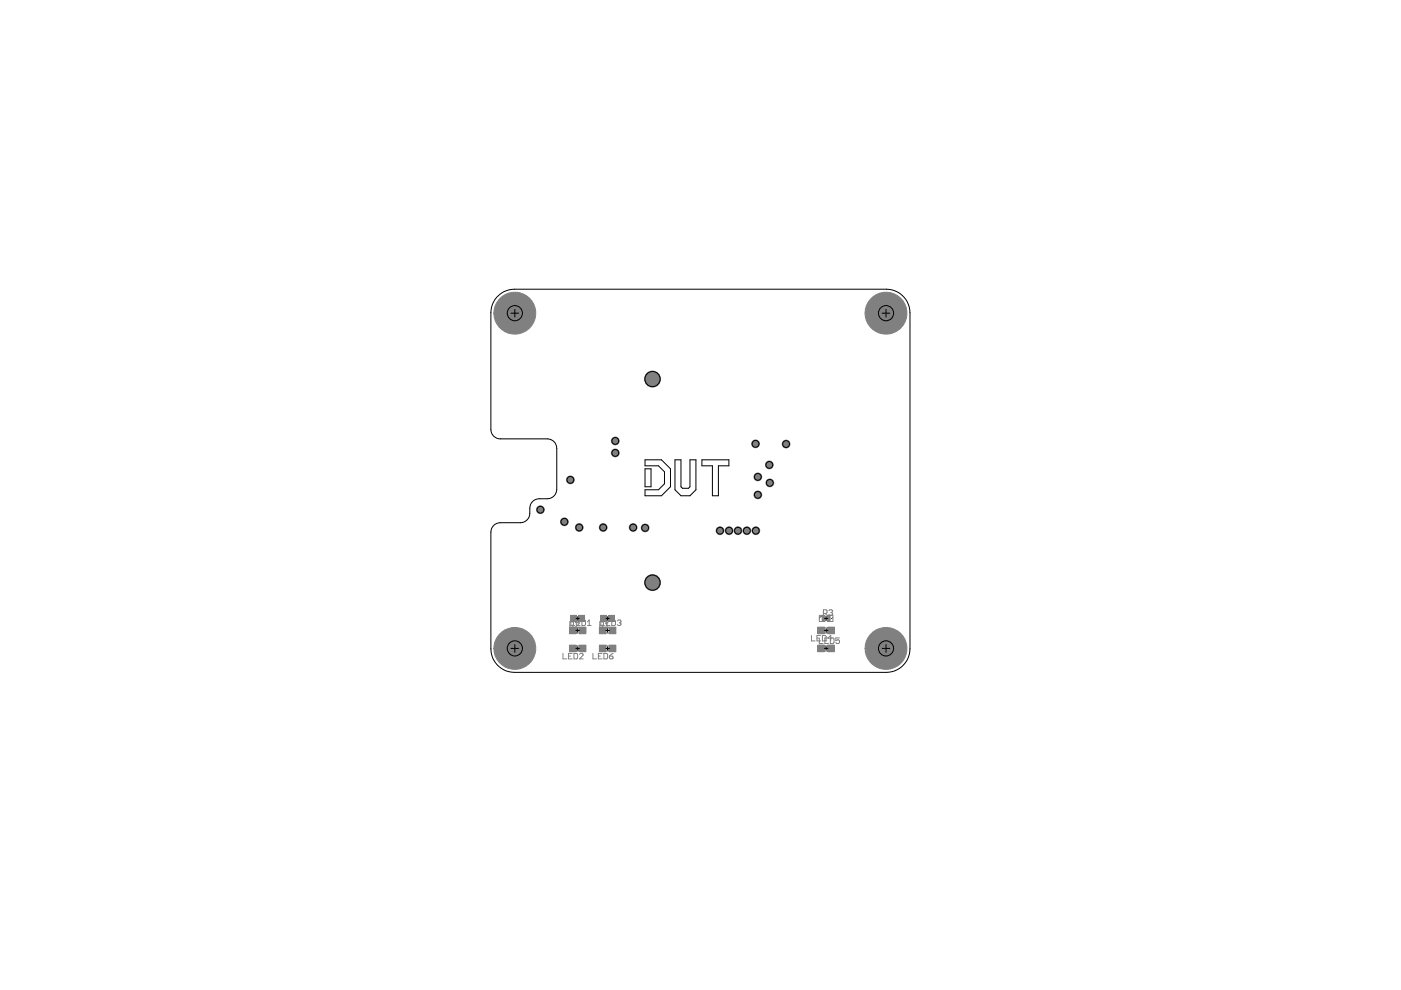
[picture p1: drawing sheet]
<svg xmlns="http://www.w3.org/2000/svg" width="297mm" height="210mm" viewBox="0 0 297 210" stroke-linecap="round" stroke-linejoin="round" font-family="sans-serif">
<g fill="#808080" stroke="#808080" stroke-width=".21">
<path d="M105.8 134.6a4.4 4.4 0 0 1 7.1 .5 4.4 4.4 0 0 1-2.5 6.6 4.4 4.4 0 0 1-5.7-4.2h3.8a.64 .64 0 0 1 1-.5 .64 .64 0 0 1 0 1.1 .64 .64 0 0 1-1-.5l-3.8-.1a4.3 4.3 0 0 1 1.1-2.9z" fill-rule="evenodd"/>
<path d="M184.5 134.6a4.4 4.4 0 0 1 7.1 .5 4.4 4.4 0 0 1-2.5 6.6 4.4 4.4 0 0 1-5.7-4.2h3.8a.64 .64 0 0 1 1-.5 .64 .64 0 0 1 0 1.1 .64 .64 0 0 1-1-.5l-3.8-.1a4.3 4.3 0 0 1 1.1-2.9z" fill-rule="evenodd"/>
<path d="M184.5 63.5a4.4 4.4 0 0 1 7.1 .5 4.4 4.4 0 0 1-2.5 6.7 4.4 4.4 0 0 1-5.7-4.3h3.8a.64 .64 0 0 1 1-.5 .64 .64 0 0 1 0 1.1 .64 .64 0 0 1-1-.5l-3.8-.1a4.3 4.3 0 0 1 1.1-2.9z" fill-rule="evenodd"/>
<path d="M105.8 63.5a4.4 4.4 0 0 1 7.1 .5 4.4 4.4 0 0 1-2.5 6.7 4.4 4.4 0 0 1-5.7-4.3h3.8a.64 .64 0 0 1 1-.5 .64 .64 0 0 1 0 1.1 .64 .64 0 0 1-1-.5l-3.8-.1a4.3 4.3 0 0 1 1.1-2.9z" fill-rule="evenodd"/>
<path d="M105.7 137.5h2.5l.3 .6 .7 .3v2.5a3.4 3.4 0 0 1-3.5-3.4z" fill-rule="evenodd"/>
<path d="M109.2 134.1a3.4 3.4 0 0 1 3.4 3.4h-2.5l-.3-.7-.6-.2z" fill-rule="evenodd"/>
<path d="M108.4 136.9a.99 .99 0 0 1 1.6 0 .99 .99 0 0 1-.6 1.5 .99 .99 0 0 1-1.2-.9h.4a.53 .53 0 0 1 .8-.5 .53 .53 0 0 1 .1 .9 .53 .53 0 0 1-.9-.3v-.1h-.4z" fill-rule="evenodd"/>
<path d="M105.7 66.4h2.5l.3 .7 .7 .2v2.5a3.4 3.4 0 0 1-3.5-3.4z" fill-rule="evenodd"/>
<path d="M109.2 63a3.4 3.4 0 0 1 3.4 3.4h-2.5l-.3-.6-.6-.3z" fill-rule="evenodd"/>
<path d="M108.4 65.8a.99 .99 0 0 1 1.6 0 .99 .99 0 0 1-.6 1.5 .99 .99 0 0 1-1.2-.9h.4a.53 .53 0 0 1 .8-.5 .53 .53 0 0 1 .1 .9 .53 .53 0 0 1-.9-.2v-.2h-.4z" fill-rule="evenodd"/>
<path d="M184.4 137.5h2.5l.3 .6 .7 .3v2.5a3.4 3.4 0 0 1-3.5-3.4z" fill-rule="evenodd"/>
<path d="M187.9 134.1a3.4 3.4 0 0 1 3.4 3.4h-2.5l-.3-.7-.6-.2z" fill-rule="evenodd"/>
<path d="M187.1 136.9a.99 .99 0 0 1 1.6 0 .99 .99 0 0 1-.6 1.5 .99 .99 0 0 1-1.2-.9h.4a.53 .53 0 0 1 .8-.5 .53 .53 0 0 1 .1 .9 .53 .53 0 0 1-.9-.3v-.1h-.4z" fill-rule="evenodd"/>
<path d="M184.4 66.4h2.5l.3 .7 .7 .2v2.5a3.4 3.4 0 0 1-3.5-3.4z" fill-rule="evenodd"/>
<path d="M187.9 63a3.4 3.4 0 0 1 3.4 3.4h-2.5l-.3-.6-.6-.3z" fill-rule="evenodd"/>
<path d="M187.1 65.8a.99 .99 0 0 1 1.6 0 .99 .99 0 0 1-.6 1.5 .99 .99 0 0 1-1.2-.9h.4a.53 .53 0 0 1 .8-.5 .53 .53 0 0 1 .1 .9 .53 .53 0 0 1-.9-.2v-.2h-.4z" fill-rule="evenodd"/>
<circle cx="114.6" cy="108.1" r=".83"/>
<circle cx="119.7" cy="110.6" r=".83"/>
<circle cx="134.2" cy="111.8" r=".83"/>
<circle cx="136.8" cy="111.9" r=".83"/>
<circle cx="130.5" cy="96" r=".83"/>
<circle cx="130.5" cy="93.5" r=".83"/>
<circle cx="152.7" cy="112.5" r=".83"/>
<circle cx="154.6" cy="112.5" r=".83"/>
<circle cx="156.5" cy="112.5" r=".83"/>
<circle cx="158.3" cy="112.5" r=".83"/>
<circle cx="160.3" cy="112.5" r=".83"/>
<circle cx="160.7" cy="104.9" r=".83"/>
<circle cx="163.2" cy="102.4" r=".83"/>
<circle cx="160.7" cy="101.1" r=".83"/>
<circle cx="163.1" cy="98.6" r=".83"/>
<circle cx="166.7" cy="94.1" r=".83"/>
<circle cx="160.2" cy="94.1" r=".83"/>
<circle cx="138.3" cy="123.5" r="1.69"/>
<circle cx="138.3" cy="80.4" r="1.69"/>
<circle cx="120.9" cy="101.7" r=".83"/>
<circle cx="127.9" cy="111.8" r=".83"/>
<circle cx="122.8" cy="111.8" r=".83"/>
<circle cx="109.2" cy="137.5" r="1.69"/>
<circle cx="109.2" cy="66.4" r="1.69"/>
<circle cx="187.9" cy="137.5" r="1.69"/>
<circle cx="187.9" cy="66.4" r="1.69"/>
<circle cx="122.2" cy="133.3" r=".13"/>
<circle cx="122.8" cy="137.9" r=".13"/>
<circle cx="128.5" cy="133.3" r=".13"/>
<circle cx="175.4" cy="134.1" r=".13"/>
<circle cx="174.9" cy="137.1" r=".13"/>
<circle cx="129.1" cy="137.9" r=".13"/>
</g>
<g fill="#808080" stroke="#808080" stroke-width=".21">
<path d="M120.7 133h1.4v1.4h-1.4z"/>
<path d="M122.8 133h1.4v1.4h-1.4z"/>
<path d="M122.8 136.8h1.4v1.4h-1.4z"/>
<path d="M120.7 136.8h1.4v1.4h-1.4z"/>
<path d="M127.1 133h1.4v1.4h-1.4z"/>
<path d="M129.2 133h1.4v1.4h-1.4z"/>
<path d="M175.5 133h1.4v1.4h-1.4z"/>
<path d="M173.4 133h1.4v1.4h-1.4z"/>
<path d="M173.4 136.8h1.4v1.4h-1.4z"/>
<path d="M175.5 136.8h1.4v1.4h-1.4z"/>
<path d="M129.1 130.5h1.2v1.3h-1.2z"/>
<path d="M127.4 130.5h1.2v1.3h-1.2z"/>
<path d="M122.7 130.5h1.2v1.3h-1.2z"/>
<path d="M121 130.5h1.2v1.3h-1.2z"/>
<path d="M173.7 130.5h1.2v1.3h-1.2z"/>
<path d="M175.4 130.5h1.2v1.3h-1.2z"/>
<path d="M129.2 136.8h1.4v1.4h-1.4z"/>
<path d="M127.1 136.8h1.4v1.4h-1.4z"/>
<path d="M128 130.7h.4v.9h-.4z"/>
<path d="M129.2 130.7h.5v.9h-.5z"/>
<path d="M121.6 130.7h.5v.9h-.5z"/>
<path d="M122.9 130.7h.4v.9h-.4z"/>
<path d="M175.6 130.7h.4v.9h-.4z"/>
<path d="M174.3 130.7h.4v.9h-.4z"/>
</g>
<g fill="none" stroke="#808080" stroke-width=".21">
<path d="M119.4 138.5v1.2h.7M120.5 139.1h.4M120.8 132.6h.6l.2-.2v-.4l-.2-.2h-.6v1.2M121 131.4v1.2h.8M121.2 132.6l.4 .4M121.3 138.5h-.8v1.2h.8M121.5 133.1h1.9v1.1h-1.9zM121.5 136.9h1.9v1.1h-1.9zM121.7 138.5h.6l.2 .2v.8l-.2 .2h-.6zM122 132l.2-.2h.4l.2 .2v.2l-.8 .8h.8M122 130.8h.9M122 131.5h.9"/>
<path d="M122.2 132h.4M122.3 133.7l.2-.2 .1 .2-.2 .2zM122.3 137.5l.2-.2 .2 .2-.2 .1zM122.9 138.7l.2-.2h.3l.2 .2v.2l-.7 .8h.7M123 131.4h-.8v1.2h.8M123.4 131.4h.6l.1 .3v.7l-.1 .2h-.6zM124.5 132.6h.8M124.5 131.8l.4-.4v1.2M125.7 138.5v1.2h.8M126.9 139.1h.4M127.2 132.6h.6l.2-.2v-.4l-.2-.2h-.6v1.2M127.4 131.4v1.2h.8"/>
<path d="M127.6 132.6l.4 .4M127.7 138.5h-.8v1.2h.8M127.9 133.1h1.9v1.1h-1.9zM127.9 136.9h1.9v1.1h-1.9zM128 138.5h.6l.2 .2v.8l-.2 .2h-.6zM128.4 132.2l.3-.4v1.2M128.4 133h.7M128.4 130.8h.9M128.4 131.5h.9M128.5 132h.4M128.7 133.7l.1-.2 .2 .2-.2 .2zM128.7 137.5l.2-.2 .1 .2-.2 .1z"/>
<path d="M129.2 139.1h.6l.2 .4-.2 .2h-.4l-.2-.2zM129.3 131.4h-.8v1.2h.8M129.7 131.4h.6l.2 .3v.7l-.2 .2h-.6zM130 138.5l-.8 .6M130.9 131.7l.2-.3h.4l.2 .3-.2 .3M131.3 132h.2M131.5 132l.2 .2-.2 .4h-.4l-.2-.2M172 134.7v1.2h.8M173.2 135.3h.4M173.7 135.3v1.1h.8M174 134.7h-.8v1.2h.8M174.2 133.1h1.9v1.1h-1.9z"/>
<path d="M174.2 136.9h1.9v1.1h-1.9zM174.4 134.7h.6l.2 .2v.8l-.2 .2h-.6zM174.6 130.1h.6l.1-.2v-.4l-.1-.2h-.6v1.2M174.7 130.8h.9M174.7 131.5h.9M174.9 135.8h.4M175 130.1l.3 .4M175 137.5l.2-.2 .1 .2-.2 .1zM175 133.7l.2-.2 .1 .1-.1 .2zM175.7 135.3h-.8v1.1h.8M175.7 129.5l.2-.2h.4l.2 .2-.2 .4M176 135.3h.6l.2 .2v.7l-.2 .2h-.6z"/>
<path d="M176.1 129.9h.2M176.3 135.3h-.8l.6-.6v1.2M176.3 129.9l.2 .2-.2 .4h-.4l-.2-.2M178 135.3h-.8v.5l.4-.1 .4 .1v.4l-.2 .2h-.4l-.2-.2"/>
<circle cx="109.2" cy="66.4" r="3.4"/>
<circle cx="109.2" cy="66.4" r="1.69"/>
<circle cx="187.9" cy="66.4" r="3.4"/>
<circle cx="187.9" cy="66.4" r="1.69"/>
<circle cx="109.2" cy="137.5" r="3.4"/>
<circle cx="109.2" cy="137.5" r="1.69"/>
<circle cx="187.9" cy="137.5" r="3.4"/>
<circle cx="187.9" cy="137.5" r="1.69"/>
</g>
<g fill="none" stroke="#000" stroke-width=".21">
<path d="M105.3 63l.5-.4a5 5 0 0 1 3.3-1.3h78.8a5 5 0 0 1 5 5v71.3a5 5 0 0 1-5 5h-78.8a5 5 0 0 1-5-5v-24.8a2.02 2.02 0 0 1 2-2h4.2a2.02 2.02 0 0 0 2-2 2.44 2.44 0 0 1 1.3-2.9l.7-.2a3.9 3.9 0 0 0 2.9-.3l.5-.5 .3-1.1v-8.7a2.02 2.02 0 0 0-2-2.1h-9.9a1.99 1.99 0 0 1-2-1.9v-24.8l.3-1.7zM108.3 66.4h1.7M109.2 65.6v1.6M187 66.4h1.7M187.9 65.6v1.6M136.8 99.4h1.2v3.8h-1.2zM136.8 97.5h3.5l1.9 1.9v3.8l-1.9 1.9h-3.5v-1.3h2.8l1.3-1.2v-2.6l-1.3-1.2h-2.8zM143.1 97.5h1.3v5.7l.3 .3h1.3l.3-.3v-5.7h1.3v6.3l-1.3 1.3h-1.9l-1.3-1.3zM148.8 97.5h5.7v1.3h-2.2v6.3h-1.3v-6.3h-2.2zM108.3 137.5h1.7M109.2 136.7v1.6M122.1 137.5h.8"/>
<path d="M122.1 133.7h.8M122.2 131.1h.6M122.5 130.8v.7M122.5 133.3v.7M122.5 137.1v.8M128.5 137.5h.7M128.5 133.7h.7M128.5 131.1h.7M128.8 130.8v.7M128.8 133.3v.7M128.8 137.1v.8M174.8 137.5h.7"/>
<path d="M174.8 133.7h.7M174.8 131.1h.7M175.2 130.8v.7M175.2 133.3v.7M175.2 137.1v.8M187 137.5h1.7M187.9 136.7v1.6"/>
<circle cx="109.2" cy="66.4" r="1.61"/>
<circle cx="187.9" cy="66.4" r="1.61"/>
<circle cx="130.5" cy="93.5" r=".72"/>
<circle cx="130.5" cy="96" r=".72"/>
<circle cx="138.3" cy="80.4" r="1.61"/>
<circle cx="160.2" cy="94.1" r=".72"/>
<circle cx="163.1" cy="98.6" r=".72"/>
<circle cx="166.7" cy="94.1" r=".72"/>
<circle cx="114.6" cy="108.1" r=".72"/>
<circle cx="119.7" cy="110.6" r=".72"/>
<circle cx="120.9" cy="101.7" r=".72"/>
<circle cx="122.8" cy="111.8" r=".72"/>
<circle cx="127.9" cy="111.8" r=".72"/>
<circle cx="134.2" cy="111.8" r=".72"/>
<circle cx="136.8" cy="111.9" r=".72"/>
<circle cx="152.7" cy="112.5" r=".72"/>
<circle cx="154.6" cy="112.5" r=".72"/>
<circle cx="156.5" cy="112.5" r=".72"/>
<circle cx="158.3" cy="112.5" r=".72"/>
<circle cx="160.3" cy="112.5" r=".72"/>
<circle cx="160.7" cy="104.9" r=".72"/>
<circle cx="160.7" cy="101.1" r=".72"/>
<circle cx="163.2" cy="102.4" r=".72"/>
<circle cx="109.2" cy="137.5" r="1.61"/>
<circle cx="138.3" cy="123.5" r="1.61"/>
<circle cx="187.9" cy="137.5" r="1.61"/>
</g>
</svg>
